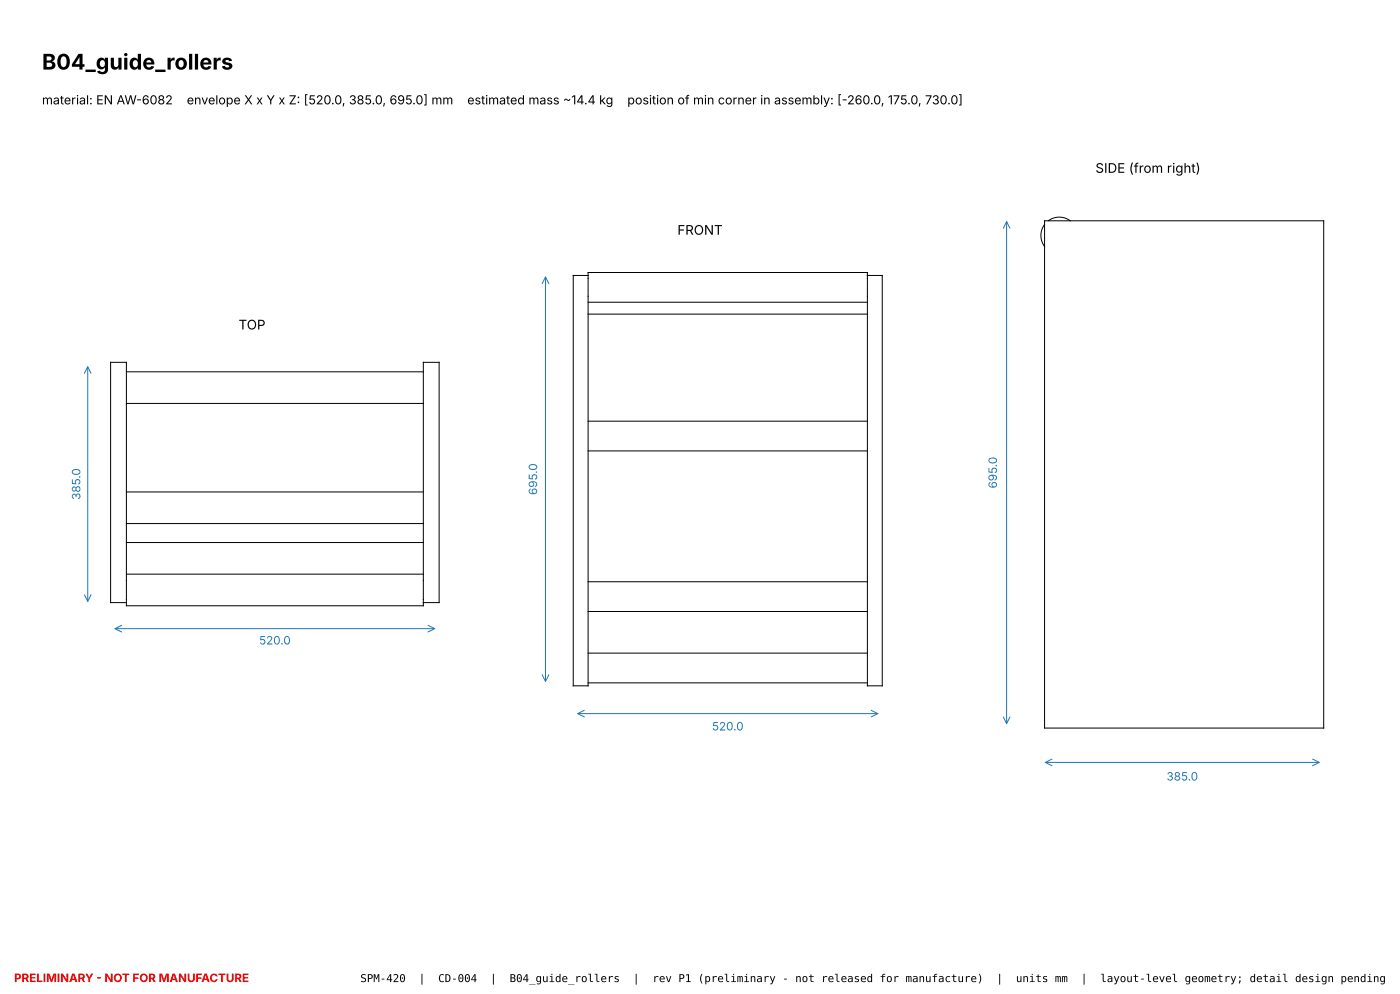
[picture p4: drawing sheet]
<svg xmlns="http://www.w3.org/2000/svg" width="297mm" height="211mm" viewBox="0 0 297 211" stroke-linecap="round" stroke-linejoin="round" font-family="sans-serif">
<defs><g id="words">
<text font-size="4.6" x="8.9" y="14.8">B04_guide_rollers</text>
<g font-size="2.8">
<text x="232.5" y="36.7">SIDE (from right)</text>
<text x="143.8" y="49.8">FRONT</text>
<text x="50.6" y="69.9">TOP</text>
</g>
<g font-size="2.6">
<text x="8.9" y="22.1">material: EN AW-6082</text>
<text x="39.7" y="22.1">envelope X x Y x Z: [520.0, 385.0, 695.0] mm</text>
<text x="99.2" y="22.1">estimated mass ~14.4 kg</text>
<text x="133.2" y="22.1">position of min corner in assembly: [-260.0, 175.0, 730.0]</text>
</g>
<g font-size="2.5" fill="#1f77b4">
<text x="17.1" y="106" transform="rotate(-90 17.1 106)">385.0</text>
<text x="114" y="105" transform="rotate(-90 114 105)">695.0</text>
<text x="211.6" y="103.6" transform="rotate(-90 211.6 103.6)">695.0</text>
<text x="55" y="136.7">520.0</text>
<text x="151.1" y="154.9">520.0</text>
<text x="247.6" y="165.5">385.0</text>
</g>
<text font-size="2.5" fill="#f00" x="3" y="208.3">PRELIMINARY - NOT FOR MANUFACTURE</text>
<g font-size="2.3">
<text x="76.5" y="208.3">SPM-420</text>
<text x="88.9" y="208.3">|</text>
<text x="93" y="208.3">CD-004</text>
<text x="104" y="208.3">|</text>
<text x="108.2" y="208.3">B04_guide_rollers</text>
<text x="134.4" y="208.3">|</text>
<text x="138.5" y="208.3">rev P1 (preliminary - not released for manufacture)</text>
<text x="211.5" y="208.3">|</text>
<text x="215.6" y="208.3">units mm</text>
<text x="229.4" y="208.3">|</text>
<text x="233.6" y="208.3">layout-level geometry; detail design pending</text>
</g>
</g></defs>
<g fill="none" stroke="#000" stroke-width=".21">
<path d="M121.7 58.4h3.1v87.1h-3.1zM124.8 58.4v-.6h59.3v.6M184.1 58.4h3.2v87.1h-3.2zM221.7 47.6a3.9 3.9 0 0 0 0 4.7M221.7 46.8h59.3v107.6h-59.3zM222.5 46.8a3.9 3.9 0 0 1 4.7 0M23.5 76.8h3.3v51h-3.3zM26.8 78.9h63.1M89.9 76.8h3.3v51h-3.3zM124.8 64.1h59.3M124.8 66.6h59.3M26.8 85.6h63.1"/>
<path d="M124.8 89.3h59.3M124.8 95.6h59.3M26.8 104.3h63.1M26.8 115.1h63.1M26.8 111h63.1M26.8 127.8v.7h63.1v-.7M26.8 121.8h63.1M124.8 123.4h59.3M124.8 129.7h59.3M124.8 138.5h59.3M124.8 144.8h59.3"/>
</g>
<g fill="none" stroke="#1f77b4" stroke-width=".21">
<path d="M115.8 58.7v85.8M213 48.4l.7-1.4 .7 1.4M213.7 47v106.5M17.9 79.2l.7-1.4 .7 1.4M18.6 77.8v49.7M115.1 60.1l.7-1.4 .7 1.4M17.9 126.1l.7 1.4 .7-1.4M24.4 133.3h67.9M25.8 132.6l-1.4 .7 1.4 .7M90.9 132.6l1.4 .7-1.4 .7M115.1 143.1l.7 1.4 .7-1.4M122.6 151.4h63.7"/>
<path d="M124 150.6l-1.4 .8 1.4 .7M184.9 150.6l1.4 .8-1.4 .7M213 152.1l.7 1.4 .7-1.4M221.9 161.7h58.1M223.3 161l-1.4 .7 1.4 .7M278.6 161l1.4 .7-1.4 .7"/>
</g>
<use href="#words"/>
</svg>
